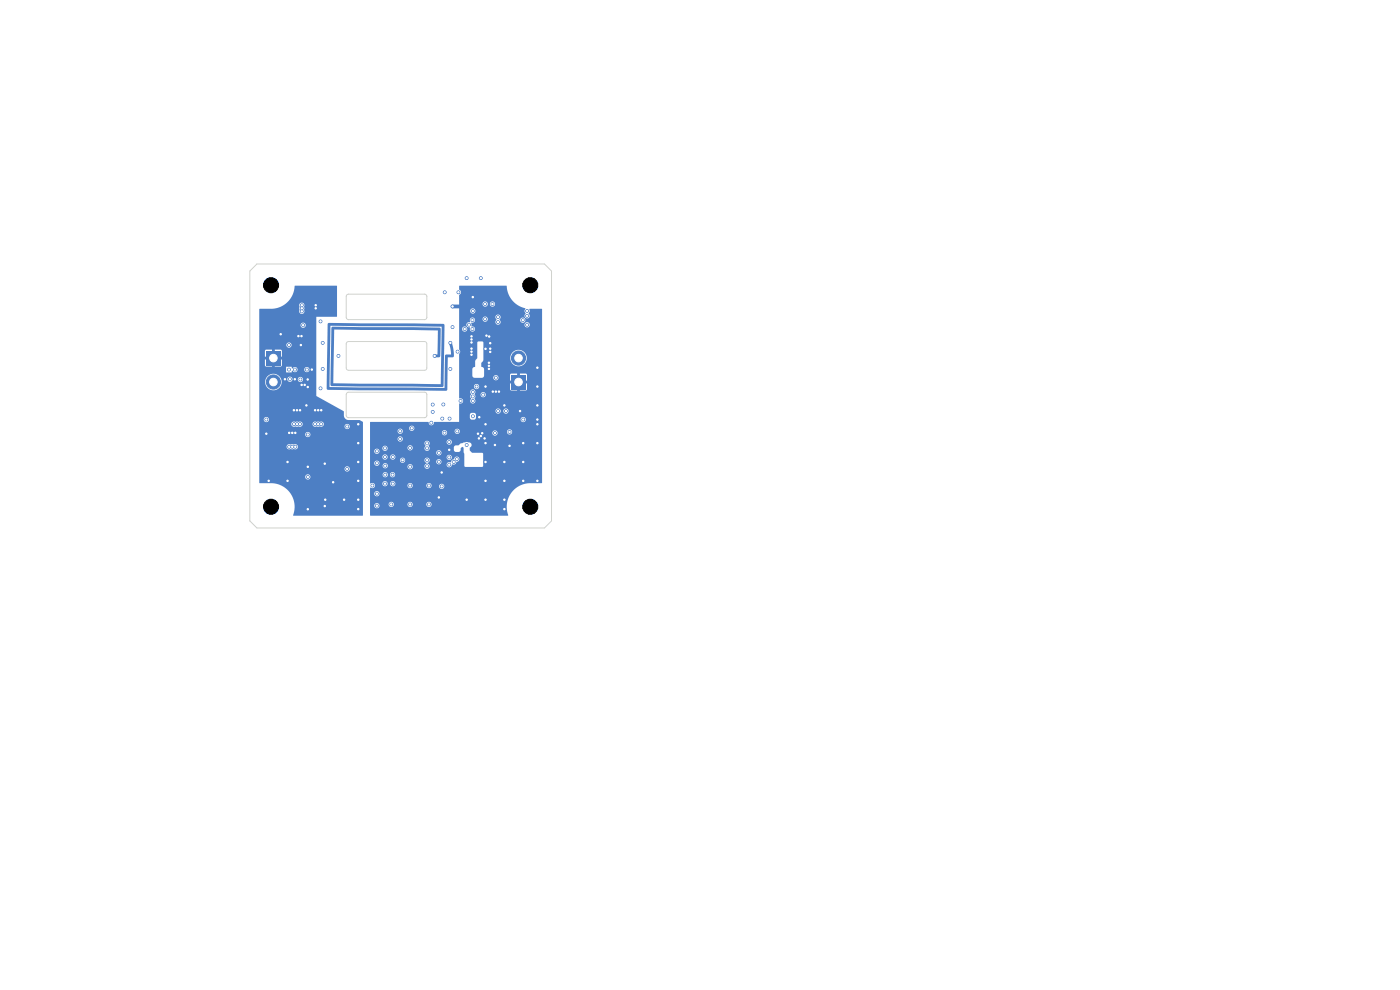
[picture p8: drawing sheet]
<svg xmlns="http://www.w3.org/2000/svg" width="297mm" height="210mm" viewBox="0 0 297 210" stroke-linecap="round" stroke-linejoin="round" font-family="sans-serif">
<g fill="#4d7fc4">
<path d="M69.6 68.6l24.4 .1 .3 .3-.2 12.8-.1 .3-23.7-.2-.2-.3v-2.9l.2-9.1 .2-.3 22.8 .2 .2 .3-.1 5.8-.2 .2h-1a.3 .3 0 0 1-.3-.3 .3 .3 0 0 1 .3-.3h.6l.1-5.1-22-.2-.2 11.4 22.8 .2 .2-12.2-23.6-.2-.2 13 24.4 .2 .1-6.9 .2-.2h1.1l-.4-2.4a.3 .3 0 0 1 .1-.3 .3 .3 0 0 1 .4 .1l.4 1.5 .1 1.4-.2 .3h-1.1l-.1 6.8-.2 .3-25.1-.2-.3-.3z"/>
<path d="M56.5 74.5h3v3h-3z"/>
</g>
<g fill="#4d7fc4" stroke="#4d7fc4" stroke-width=".21">
<circle cx="58" cy="81" r="1.5"/>
<circle cx="95.5" cy="78.3" r=".3"/>
<circle cx="95.5" cy="72.7" r=".3"/>
<circle cx="68.5" cy="72.7" r=".3"/>
<circle cx="71.8" cy="75.5" r=".3"/>
<circle cx="68.5" cy="78.3" r=".3"/>
<circle cx="92.2" cy="75.5" r=".3"/>
</g>
<path d="M108.5 79.5h3v3h-3z" fill="#4d7fc4"/>
<g fill="#4d7fc4" stroke="#4d7fc4" stroke-width=".21">
<circle cx="110" cy="76" r="1.5"/>
<circle cx="110.9" cy="67.9" r=".3"/>
<circle cx="87" cy="103" r=".3"/>
<circle cx="111.8" cy="68.9" r=".3"/>
<circle cx="87" cy="107" r=".3"/>
<circle cx="81.7" cy="98.8" r=".3"/>
<circle cx="81.7" cy="100.7" r=".3"/>
<circle cx="83" cy="107" r=".3"/>
<circle cx="93.1" cy="98" r=".3"/>
<circle cx="111.8" cy="66" r=".3"/>
<circle cx="100.2" cy="69.8" r=".3"/>
<circle cx="87.4" cy="90.8" r=".3"/>
<circle cx="102" cy="59" r=".3"/>
<circle cx="102.5" cy="83.7" r=".3"/>
<circle cx="94.3" cy="91.8" r=".3"/>
<circle cx="84.9" cy="91.5" r=".3"/>
<circle cx="80" cy="98.3" r=".3"/>
<circle cx="90.6" cy="97.6" r=".3"/>
<circle cx="94" cy="85.8" r=".3"/>
<circle cx="105.7" cy="67.3" r=".3"/>
<circle cx="79" cy="103" r=".3"/>
<circle cx="81.7" cy="95.1" r=".3"/>
<circle cx="102.9" cy="64.5" r=".3"/>
<circle cx="90.6" cy="94" r=".3"/>
<circle cx="91" cy="107" r=".3"/>
<circle cx="81.7" cy="97" r=".3"/>
<circle cx="102.9" cy="67.7" r=".3"/>
<circle cx="80" cy="107.3" r=".3"/>
<circle cx="91" cy="103" r=".3"/>
<circle cx="99.5" cy="68.9" r=".3"/>
<circle cx="100.3" cy="84.1" r=".3"/>
<circle cx="87" cy="95" r=".3"/>
<circle cx="96.2" cy="98" r=".3"/>
<circle cx="87" cy="99" r=".3"/>
<circle cx="81.7" cy="102.6" r=".3"/>
<circle cx="80" cy="95.7" r=".3"/>
<circle cx="68" cy="82.4" r=".3"/>
<circle cx="62.6" cy="78.4" r=".3"/>
<circle cx="83.3" cy="100.7" r=".3"/>
<circle cx="80" cy="104.7" r=".3"/>
<circle cx="61.3" cy="94.8" r=".3"/>
<circle cx="63" cy="90" r=".3"/>
<circle cx="65.3" cy="92.2" r=".3"/>
<circle cx="62.3" cy="90" r=".3"/>
<circle cx="64" cy="65.4" r=".3"/>
<circle cx="63.6" cy="90" r=".3"/>
<circle cx="65.3" cy="101.2" r=".3"/>
<circle cx="73.7" cy="99.5" r=".3"/>
<circle cx="64" cy="64.7" r=".3"/>
<circle cx="62.6" cy="94.8" r=".3"/>
<circle cx="56.5" cy="89" r=".3"/>
<circle cx="73.7" cy="90.5" r=".3"/>
<circle cx="66.9" cy="90" r=".3"/>
<circle cx="63.7" cy="80.5" r=".3"/>
<circle cx="67.5" cy="90" r=".3"/>
<circle cx="68.1" cy="90" r=".3"/>
<circle cx="64" cy="66" r=".3"/>
<circle cx="62" cy="94.8" r=".3"/>
<circle cx="67" cy="65.4" r=".3"/>
<circle cx="63.3" cy="71.3" r=".3"/>
<circle cx="65" cy="86" r=".3"/>
<circle cx="68.9" cy="107.4" r=".3"/>
<circle cx="65.3" cy="99" r=".3"/>
<circle cx="66.2" cy="78.4" r=".3"/>
<circle cx="63.6" cy="87" r=".3"/>
<circle cx="76" cy="106" r=".3"/>
<circle cx="64" cy="71.3" r=".3"/>
<circle cx="59.6" cy="70.9" r=".3"/>
<circle cx="60.4" cy="80.4" r=".3"/>
<circle cx="76" cy="94" r=".3"/>
<circle cx="68.9" cy="98.4" r=".3"/>
<circle cx="64" cy="81.7" r=".3"/>
<circle cx="65.3" cy="108" r=".3"/>
<circle cx="76" cy="108" r=".3"/>
<circle cx="76" cy="98" r=".3"/>
<circle cx="70.7" cy="102.3" r=".3"/>
<circle cx="67" cy="64.7" r=".3"/>
<circle cx="62.6" cy="91.8" r=".3"/>
<circle cx="73" cy="106" r=".3"/>
<circle cx="63" cy="87" r=".3"/>
<circle cx="61" cy="98" r=".3"/>
<circle cx="76" cy="90" r=".3"/>
<circle cx="69" cy="106" r=".3"/>
<circle cx="63.8" cy="73.2" r=".3"/>
<circle cx="65.3" cy="82.1" r=".3"/>
<circle cx="57" cy="102" r=".3"/>
<circle cx="61.3" cy="91.8" r=".3"/>
<circle cx="65.3" cy="80.5" r=".3"/>
<circle cx="66.9" cy="87" r=".3"/>
<circle cx="61.3" cy="78.4" r=".3"/>
<circle cx="61" cy="102" r=".3"/>
<circle cx="68.1" cy="87" r=".3"/>
<circle cx="76" cy="102" r=".3"/>
<circle cx="62" cy="91.8" r=".3"/>
<circle cx="56.5" cy="92" r=".3"/>
<circle cx="62.6" cy="80.4" r=".3"/>
<circle cx="62.3" cy="87" r=".3"/>
<circle cx="64.6" cy="81.7" r=".3"/>
<circle cx="67.5" cy="87" r=".3"/>
<circle cx="94.4" cy="62" r=".3"/>
<circle cx="96" cy="69.4" r=".3"/>
<circle cx="108.1" cy="91.6" r=".3"/>
<circle cx="105.2" cy="80.1" r=".3"/>
<circle cx="105.7" cy="87.2" r=".3"/>
<circle cx="100.3" cy="66" r=".3"/>
<circle cx="111" cy="89" r=".3"/>
<circle cx="105.2" cy="83.1" r=".3"/>
<circle cx="102" cy="92.5" r=".3"/>
<circle cx="93.7" cy="100.2" r=".3"/>
<circle cx="107" cy="98" r=".3"/>
<circle cx="107" cy="106" r=".3"/>
<circle cx="100" cy="72" r=".3"/>
<circle cx="103.7" cy="77.6" r=".3"/>
<circle cx="103" cy="98" r=".3"/>
<circle cx="93.1" cy="105.5" r=".3"/>
<circle cx="103.7" cy="78.3" r=".3"/>
<circle cx="100.3" cy="63" r=".3"/>
<circle cx="100" cy="75.3" r=".3"/>
<circle cx="102.8" cy="93" r=".3"/>
<circle cx="100" cy="72.7" r=".3"/>
<circle cx="100" cy="74" r=".3"/>
<circle cx="95.3" cy="95.4" r=".3"/>
<circle cx="114" cy="94" r=".3"/>
<circle cx="104" cy="74" r=".3"/>
<circle cx="101.4" cy="92" r=".3"/>
<circle cx="111" cy="94" r=".3"/>
<circle cx="103.7" cy="77" r=".3"/>
<circle cx="103.2" cy="71.2" r=".3"/>
<circle cx="102.3" cy="91.9" r=".3"/>
<circle cx="96" cy="65" r=".3"/>
<circle cx="105.8" cy="83.1" r=".3"/>
<circle cx="104" cy="72.8" r=".3"/>
<circle cx="114" cy="102" r=".3"/>
<circle cx="108.1" cy="94.6" r=".3"/>
<circle cx="103" cy="74" r=".3"/>
<circle cx="99" cy="106" r=".3"/>
<circle cx="107" cy="86" r=".3"/>
<circle cx="105" cy="94.4" r=".3"/>
<circle cx="114" cy="86" r=".3"/>
<circle cx="103.8" cy="71.4" r=".3"/>
<circle cx="101.7" cy="88.5" r=".3"/>
<circle cx="100" cy="71.4" r=".3"/>
<circle cx="107" cy="108" r=".3"/>
<circle cx="103" cy="94" r=".3"/>
<circle cx="111" cy="102" r=".3"/>
<circle cx="103" cy="90" r=".3"/>
<circle cx="114" cy="82" r=".3"/>
<circle cx="104.5" cy="83.1" r=".3"/>
<circle cx="103" cy="82" r=".3"/>
<circle cx="100" cy="74.6" r=".3"/>
<circle cx="111" cy="98" r=".3"/>
<circle cx="114" cy="78" r=".3"/>
<circle cx="104" cy="74.7" r=".3"/>
<circle cx="114" cy="90" r=".3"/>
<circle cx="103" cy="102" r=".3"/>
<circle cx="114" cy="89" r=".3"/>
<circle cx="110.3" cy="87.2" r=".3"/>
<circle cx="103" cy="106" r=".3"/>
<circle cx="107" cy="102" r=".3"/>
<circle cx="101.6" cy="93" r=".3"/>
<circle cx="84.9" cy="93.1" r=".3"/>
<circle cx="85.4" cy="97.6" r=".3"/>
<circle cx="91.8" cy="87.4" r=".3"/>
<circle cx="97.1" cy="74.6" r=".3"/>
<circle cx="64.3" cy="69" r=".3"/>
<circle cx="98.6" cy="69.8" r=".3"/>
<circle cx="105.7" cy="68.3" r=".3"/>
<circle cx="95.4" cy="88.8" r=".3"/>
<circle cx="95.3" cy="98.6" r=".3"/>
<circle cx="100.3" cy="83.1" r=".3"/>
<circle cx="93.8" cy="88.8" r=".3"/>
<circle cx="93.1" cy="96.1" r=".3"/>
<circle cx="93.7" cy="103.2" r=".3"/>
<circle cx="100.3" cy="85.1" r=".3"/>
<circle cx="97.3" cy="62" r=".3"/>
<circle cx="101.1" cy="82" r=".3"/>
<circle cx="97.7" cy="85.1" r=".3"/>
<circle cx="104.5" cy="64.5" r=".3"/>
<circle cx="99" cy="59" r=".3"/>
<circle cx="100.3" cy="88.3" r=".3"/>
<circle cx="99" cy="94.4" r=".3"/>
<circle cx="91.5" cy="89.7" r=".3"/>
<circle cx="91.8" cy="85.8" r=".3"/>
<circle cx="83.3" cy="97" r=".3"/>
<circle cx="83.3" cy="102.6" r=".3"/>
<circle cx="95.3" cy="97" r=".3"/>
<circle cx="95.3" cy="93.8" r=".3"/>
<circle cx="107.3" cy="87.2" r=".3"/>
<circle cx="105" cy="91.9" r=".3"/>
<circle cx="68" cy="68.2" r=".3"/>
<circle cx="61.3" cy="73.2" r=".3"/>
<circle cx="61.5" cy="80.4" r=".3"/>
<circle cx="65.1" cy="78.4" r=".3"/>
<circle cx="111.8" cy="67" r=".3"/>
<circle cx="90.6" cy="95.1" r=".3"/>
<circle cx="96.9" cy="97.4" r=".3"/>
<circle cx="100.2" cy="67.9" r=".3"/>
<circle cx="90.6" cy="98.9" r=".3"/>
<circle cx="97" cy="91.5" r=".3"/>
</g>
<path d="M96 65h2.4" fill="none" stroke="#4d7fc4" stroke-width=".8"/>
<g fill="#4d7fc4">
<path d="M97.4 60.6h10l.1 .1a5.3 5.3 0 0 0 4 4.8 .88 .88 0 0 0 0 1.1 .57 .57 0 0 0 0 .8 .57 .57 0 0 0 .8-.1 .57 .57 0 0 0-.2-.8l.3-.5-.1-.5 2.7 .1v36.8l-.1 .1h-3a5.1 5.1 0 0 0-4.1 6.9h-29.2l-.1-2.2h.9a.55 .55 0 0 0 .7 .6 .55 .55 0 0 0 .3-.9h2v.2a.56 .56 0 0 0 .7 .5 .56 .56 0 0 0 .5-.7h2.8v.2a.56 .56 0 0 0 .7 .5 .56 .56 0 0 0 .5-.7h2.8v.2a.55 .55 0 0 0 .9 .4 .55 .55 0 0 0 0-1 .55 .55 0 0 0-.9 .4h-2.8l-.1-.1a.56 .56 0 0 0-.6-.3 .56 .56 0 0 0-.5 .4h-2.8l-.1-.1a.56 .56 0 0 0-.6-.3 .56 .56 0 0 0-.5 .4h-2l-.2-.1a.56 .56 0 0 0-.8 .4h-.9v-2.5h.9v.1a.56 .56 0 0 0 .8 .4 .56 .56 0 0 0 0-.9 .56 .56 0 0 0-.8 .4h-.9v-1.2l.2-.1a.55 .55 0 0 0 .8-.1 .55 .55 0 0 0-.2-.8h1.8v.2a.56 .56 0 0 0 .6 .5 .56 .56 0 0 0 .5-.7h.6v.2a.55 .55 0 0 0 .4 .4 .55 .55 0 0 0 .6-.2h2.6v.2a.56 .56 0 0 0 .7 .5 .56 .56 0 0 0 .5-.7h2.8v.2a.55 .55 0 0 0 .6 .5 .55 .55 0 0 0 .5-.5h1.6v.1a.55 .55 0 0 0 .9 .4 .55 .55 0 0 0 0-.9 .55 .55 0 0 0-.9 .4h-1.5a.56 .56 0 0 0-.5-.6 .56 .56 0 0 0-.7 .4h-2.8l-.1-.1a.56 .56 0 0 0-.6-.4 .56 .56 0 0 0-.5 .5l-2.6-.1a.55 .55 0 0 0-.3-.7 .55 .55 0 0 0-.7 .4h-.6v-.1a.56 .56 0 0 0-.6-.3 .56 .56 0 0 0-.5 .4h-2.6v-1.9h2.7v.2a.56 .56 0 0 0 .6 .5 .56 .56 0 0 0 .5-.7h.4v.2a.56 .56 0 0 0 .9 .4 .56 .56 0 0 0 0-1 .56 .56 0 0 0-.9 .4h-.4l-.1-.1a.56 .56 0 0 0-.5-.3 .56 .56 0 0 0-.5 .4h-2.7v-2.4h.9l.1 .4 .4 .2 1.3-.1v.2a.55 .55 0 0 0 .5 .5 .55 .55 0 0 0 .6-.5h4.1v.2a.56 .56 0 0 0 .9 .4 .56 .56 0 0 0 0-1 .56 .56 0 0 0-.9 .4h-4.1a.56 .56 0 0 0-.5-.6 .56 .56 0 0 0-.6 .4h-.9a.56 .56 0 0 0-.1-.9 .56 .56 0 0 0-.8 .4h-.9v-.6h6.3v.1a.56 .56 0 0 0 .7 .5 .56 .56 0 0 0 .5-.6h4l.2 .4 .3 .3a.57 .57 0 0 0-.5 .7 .57 .57 0 0 0 .8 .4 .57 .57 0 0 0 .2-.8l3.7-.1a.57 .57 0 0 0 .6 .6 .57 .57 0 0 0 .6-.6h.1a.57 .57 0 0 0 .8-.5 .57 .57 0 0 0 .6-.6 .57 .57 0 0 0-.5-.6 .57 .57 0 0 0-.6 .6l-.4 .2-.2 .4a.87 .87 0 0 0-1 .5h-3.7l-.3-.2 .4-.4h1.4a.55 .55 0 0 0 .7 .6 .55 .55 0 0 0 .3-.9 .55 .55 0 0 0-.9 .2l-1.5 .1a.55 .55 0 0 0-.3-.8 .55 .55 0 0 0-.8 .5h-4l-.1-.2a.56 .56 0 0 0-.6-.3 .56 .56 0 0 0-.5 .5h-6.3v-.7h2.6v.1a.56 .56 0 0 0 .6 .5 .56 .56 0 0 0 .5-.6h.6v.1a.55 .55 0 0 0 .6 .5 .55 .55 0 0 0 .5-.5h10.8v.1a.56 .56 0 0 0 .9 .4 .56 .56 0 0 0 0-.9 .56 .56 0 0 0-.9 .4l-10.8-.1a.55 .55 0 0 0-.6-.5 .55 .55 0 0 0-.5 .5h-.6v-.2a.56 .56 0 0 0-.6-.3 .56 .56 0 0 0-.5 .5h-2.6v-1.2h.9v.1a.55 .55 0 0 0 .5 .5 .55 .55 0 0 0 .5-.3h12.1v.1a.56 .56 0 0 0 .9 .4 .56 .56 0 0 0 0-.9 .56 .56 0 0 0-.9 .4l-12-.1a.55 .55 0 0 0-.4-.7 .55 .55 0 0 0-.7 .5h-.9v-.7h2.6v.2a.55 .55 0 0 0 .7 .4 .55 .55 0 0 0 .4-.7h4.2v.2a.56 .56 0 0 0 .9 .4 .56 .56 0 0 0 0-1 .56 .56 0 0 0-.9 .4h-4.2a.56 .56 0 0 0-.6-.4 .56 .56 0 0 0-.5 .5h-2.6v-1h11.5l.3 .6a.58 .58 0 0 0 0 .9 .55 .55 0 0 0 .6 0 .55 .55 0 0 0 .2-.6h5.2l.1 .8 .9 .2 .4-.3v-.5l.4-.3 .2 .2 .2 1.3 .1 2.7h3.8v-2.9l-2.3-.1-.4-.5v-.5a.61 .61 0 0 0 .3-.8 .61 .61 0 0 0-.7-.4l-.4-.1-1.2 .4-.4 .4h-.8l-.2 .4h-5.2l-.1-.4a.55 .55 0 0 0 0-.8h3.7v.1a.55 .55 0 0 0 .9 .4 .55 .55 0 0 0 0-.9 .55 .55 0 0 0-.9 .4h-3.7l-.2-.2a.56 .56 0 0 0-.8 .5h-11.5v-.9h5.8v.1a.56 .56 0 0 0 .9 .4 .56 .56 0 0 0 0-.9 .56 .56 0 0 0-.9 .4h-5.8v-1.7h5.8v.1a.55 .55 0 0 0 .5 .5 .55 .55 0 0 0 .6-.3h8.3v.2a.55 .55 0 0 0 .8 .4 .55 .55 0 0 0 .2-.9h1.7v.2a.55 .55 0 0 0 .5 .4 .55 .55 0 0 0 .6-.2h6.9v.1a.55 .55 0 0 0 .8 .5 .55 .55 0 0 0 .3-.8h2v.1a.55 .55 0 0 0 .9 .4 .55 .55 0 0 0 0-.9 .55 .55 0 0 0-.9 .4l-2.1-.1a.55 .55 0 0 0-.5-.2 .55 .55 0 0 0-.5 .5l-6.9-.1a.55 .55 0 0 0-.3-.7 .55 .55 0 0 0-.8 .4h-1.7l-.5-.2-.2 .2-.3 .3h-8.3a.55 .55 0 0 0-.3-.8 .55 .55 0 0 0-.8 .5h-5.8v-.6h8.3v.1a.55 .55 0 0 0 .8 .4 .55 .55 0 0 0 0-.9 .55 .55 0 0 0-.8 .4h-8.3v-1.2l.1-.1h12.3a.59 .59 0 0 0 .6 .7 .59 .59 0 0 0 .6-.7h5.3v-1.5h2.3v.8l.4 .2 10.3-.1v.2a.56 .56 0 0 0 .9 .4 .56 .56 0 0 0 0-1 .56 .56 0 0 0-.9 .4h-9.6l.2-.2v-.8l-.4-.3h-.7l-.2 .4h-2.3v-.9h7.7v.2a.56 .56 0 0 0 .6 .5 .56 .56 0 0 0 .5-.7h.6v.2a.56 .56 0 0 0 .8 .4 .56 .56 0 0 0 0-1 .56 .56 0 0 0-.8 .4h-.6v-.1a.56 .56 0 0 0-.6-.3 .56 .56 0 0 0-.5 .4h-7.7l.1-1.5a.57 .57 0 0 0 .8-.6 .57 .57 0 0 0-.9-.5v-1.4h2.3l.2 .5a.88 .88 0 0 0 0 1.1 .56 .56 0 0 0 .1 .8 .56 .56 0 0 0 .8-.2 .56 .56 0 0 0-.1-.7l.2-.4-.2-.5h1.2a.55 .55 0 0 0 .8 .6 .55 .55 0 0 0 .2-.9 .55 .55 0 0 0-.9 .1l-1.3 .2a.57 .57 0 0 0-.1-1 .57 .57 0 0 0-.9 .4h-2.3v-1.2h3.1v.2a.56 .56 0 0 0 .9 .4 .56 .56 0 0 0 0-1 .56 .56 0 0 0-.9 .4h-3.1v-3.6h2.8v1.4l.3 .4h4.1a.55 .55 0 0 0 .7 .6 .55 .55 0 0 0 .3-.9 .55 .55 0 0 0-.9 .2l-2.2 .1 .2-.6h5.5v1.2h.9l.1 .2v.4h-1v1.3l.1 .2h1.4v-.9l.1-.1 .5 .1v.9h1.3l.2-.2v-1.3h-.9l-.1-.1v-.4l1-.1v-1.2l-.1-.2-1.4-.1v1l-.1 .1-.5-.1v-1h-1.3l-.2 .3h-5.5v-1.3l-.6-.4v-.8a1.13 1.13 0 0 0 .4-1.2h5.7v.3a1.75 1.75 0 0 0 2.7 1.4 1.75 1.75 0 0 0 0-3 1.75 1.75 0 0 0-2.7 1.3h-5.7v-3.2l-.2-.2h-.9l-.2 .3v3.2l-.4 .7v1.2l-.5 .2-.1 .3h-2.8v-3.2a.67 .67 0 0 0 0-1v-4.4h.6a.55 .55 0 0 0 .7 .6 .55 .55 0 0 0 .3-.9 .55 .55 0 0 0-.9 .2l-.7 .1v-.9h1.5a.56 .56 0 0 0 .7 .6l.1 .2a.57 .57 0 0 0 .5 .7 .57 .57 0 0 0 .6-.6 .57 .57 0 0 0-.8-.5l.1-.8a.55 .55 0 0 0 .6-.1 .55 .55 0 0 0 0-.7h1.7v.2a.56 .56 0 0 0 .8 .4 .56 .56 0 0 0 0-1h1.9l.2 .7a.55 .55 0 0 0-.1 .7 .55 .55 0 0 0 .7 .2h5.4v.2a.56 .56 0 0 0 .8 .4 .56 .56 0 0 0 0-1 .56 .56 0 0 0-.8 .4h-5.4l.3-.4-.2-.6h4.4a.54 .54 0 0 0 .6 .7 .54 .54 0 0 0 .3-.9 .54 .54 0 0 0-.9 .2h-4.4v-.1a.56 .56 0 0 0-.1-.9 .56 .56 0 0 0-.8 .4h-1.9a.56 .56 0 0 0-.8 .4h-1.7a.61 .61 0 0 0-.9-.1 .61 .61 0 0 0-.1 .8l-.5 .1-.3 .4h-1.5v-2.9h2.3v.1a.55 .55 0 0 0 .9 .4 .55 .55 0 0 0 0-.9 .55 .55 0 0 0-.9 .4h-2.3v-1.5h5v.2a.56 .56 0 0 0 .6 .5 .56 .56 0 0 0 .5-.7h.4v.2a.55 .55 0 0 0 .9 .4 .55 .55 0 0 0 0-1 .55 .55 0 0 0-.9 .4h-.4l-.1-.1a.56 .56 0 0 0-.5-.3 .56 .56 0 0 0-.5 .4h-5v-1.8a.68 .68 0 0 0 .4-.6 .68 .68 0 0 0-.4-.6z"/>
<path d="M55 65.5h2.3a5 5 0 0 0 3-.8h3.2l.1 1a.57 .57 0 0 0 .5 .9 .57 .57 0 0 0 .4-.9v-.5a.63 .63 0 0 0 0-.8 .63 .63 0 0 0-.8-.1l-.2 .4h-3.2a5.8 5.8 0 0 0 2.3-4.1l8.9 .1v6.5h-4.4v16.8l5.8 3.2 .1 1.2 .5 .6 2.8 .1 .7 .4v19.8h-14.8a5 5 0 0 0-4.9-6.8h-2.3v-1.4h9.7a.56 .56 0 0 0 .8 .6 .56 .56 0 0 0 .2-.9 .56 .56 0 0 0-.9 .2l-.1 .1h-9.7v-1.7h18.1a.56 .56 0 0 0 .7 .6 .56 .56 0 0 0 .3-.9 .56 .56 0 0 0-1 .2v.1h-18.1v-4.7h5.8a.69 .69 0 0 0 1 .6h.5a.59 .59 0 0 0 .9-.5 .59 .59 0 0 0-.9-.5h-1.2l-.3 .4h-5.8v-2.6h9.7a.56 .56 0 0 0 .8 .6 .56 .56 0 0 0 .2-.9 .56 .56 0 0 0-.9 .2l-.1 .1h-9.7v-2.2h6.8a.66 .66 0 0 0 1 .6h.6a.55 .55 0 0 0 .6-.1 .55 .55 0 0 0 .2-.5h2.1v.1a.71 .71 0 0 0 1 .5l5.8-.1v.1a.56 .56 0 0 0 .8 .4 .56 .56 0 0 0 0-.9 .56 .56 0 0 0-.8 .4h-4.6l.1-.1a.64 .64 0 0 0-.1-.7 .64 .64 0 0 0-.8-.1h-.6a.56 .56 0 0 0-.8 .4h-2.1v-.1a.85 .85 0 0 0-1-.3l-.7-.1a.55 .55 0 0 0-.7 .5h-6.8v-1h.9v.2a.56 .56 0 0 0 .9 .4 .56 .56 0 0 0 0-1 .56 .56 0 0 0-.9 .4h-.9v-8h1.2v.3a1.75 1.75 0 0 0 2.2 1.5 1.75 1.75 0 0 0 1.2-2.3h1.3v.1a.55 .55 0 0 0 .6 .5 .55 .55 0 0 0 .6-.6h1.1v.2a.56 .56 0 0 0 .8 .4 .56 .56 0 0 0 0-1 .56 .56 0 0 0-.8 .4h-1.1a.56 .56 0 0 0-.6-.5 .56 .56 0 0 0-.6 .5h-1.3v-.1a1.75 1.75 0 0 0-1.9-1 1.75 1.75 0 0 0-1.5 1.6h-1.2v-1.9h6.9v-.4l.2 .1a.55 .55 0 0 0 .6 .2 .55 .55 0 0 0 .4-.6h1.4v.2a.56 .56 0 0 0 .9 .4 .56 .56 0 0 0 0-1 .56 .56 0 0 0-.9 .4h-1.4v-.1a.62 .62 0 0 0-.6-.4 .62 .62 0 0 0-.5 .4l-.1-.4h-1.2v1.2h-5.7v-4.6h1.2v1.3h1.1v.6h-1.1v1.2l.1 .2 1.4 .1v-1.1h.6v1.1h1.3l.2-.3v-1.2h-1.1v-.6h1.1v-1.3l-.1-.2h-1.4v1h-.6v-1h-1.2l-.3 .2h-1.2v-1.3h5.7v.2a.56 .56 0 0 0 .9 .4 .56 .56 0 0 0 0-1 .56 .56 0 0 0-.9 .4h-5.7v-4.2h8.8v.2a.56 .56 0 0 0 .8 .4 .56 .56 0 0 0 0-1 .56 .56 0 0 0-.8 .4h-8.8z"/>
</g>
<path d="M54.5 56h61l1.5 1.5v53l-1.5 1.5h-61l-1.5-1.5v-53zM73.6 62.5l.4-.1h16.2l.3 .5v4.5l-.4 .4h-16.3l-.4-.5v-4.4zM73.6 72.6l.4-.2 16.2 .1 .3 .4v5.3l-.4 .4-16.3-.1-.4-.4v-5.1zM73.6 83.3l.4-.1h16.2l.3 .5v4.5l-.4 .4h-16.3l-.4-.5v-4.4z" fill="none" stroke="#d0d2cd" stroke-width=".21"/>
<g fill="#fff" stroke="#fff" stroke-width=".21">
<circle cx="110.9" cy="67.9" r=".15"/>
<circle cx="87" cy="103" r=".15"/>
<circle cx="111.8" cy="68.9" r=".15"/>
<circle cx="87" cy="107" r=".15"/>
<circle cx="81.7" cy="98.8" r=".15"/>
<circle cx="81.7" cy="100.7" r=".15"/>
<circle cx="83" cy="107" r=".15"/>
<circle cx="93.1" cy="97.9" r=".15"/>
<circle cx="111.8" cy="65.9" r=".15"/>
<circle cx="100.2" cy="69.8" r=".15"/>
<circle cx="87.3" cy="90.9" r=".15"/>
<circle cx="102" cy="59" r=".15"/>
<circle cx="102.5" cy="83.7" r=".15"/>
<circle cx="94.3" cy="91.8" r=".15"/>
<circle cx="84.9" cy="91.5" r=".15"/>
<circle cx="79.9" cy="98.3" r=".15"/>
<circle cx="90.6" cy="97.6" r=".15"/>
<circle cx="94" cy="85.8" r=".15"/>
<circle cx="105.6" cy="67.3" r=".15"/>
<circle cx="79" cy="103" r=".15"/>
<circle cx="81.7" cy="95.1" r=".15"/>
<circle cx="102.9" cy="64.5" r=".15"/>
<circle cx="90.6" cy="94" r=".15"/>
<circle cx="91" cy="107" r=".15"/>
<circle cx="81.7" cy="96.9" r=".15"/>
<circle cx="102.9" cy="67.7" r=".15"/>
<circle cx="79.9" cy="107.3" r=".15"/>
<circle cx="91" cy="103" r=".15"/>
<circle cx="99.5" cy="68.9" r=".15"/>
<circle cx="100.3" cy="84.1" r=".15"/>
<circle cx="87" cy="95" r=".15"/>
<circle cx="96.2" cy="98" r=".15"/>
<circle cx="87" cy="99" r=".15"/>
<circle cx="81.7" cy="102.6" r=".15"/>
<circle cx="79.9" cy="95.7" r=".15"/>
<circle cx="68" cy="82.4" r=".15"/>
<circle cx="62.6" cy="78.4" r=".15"/>
<circle cx="83.3" cy="100.7" r=".15"/>
<circle cx="79.9" cy="104.7" r=".15"/>
<circle cx="61.4" cy="94.8" r=".15"/>
<circle cx="63" cy="90" r=".15"/>
<circle cx="65.3" cy="92.2" r=".15"/>
<circle cx="62.3" cy="90" r=".15"/>
<circle cx="64" cy="65.4" r=".15"/>
<circle cx="63.6" cy="90" r=".15"/>
<circle cx="65.3" cy="101.2" r=".15"/>
<circle cx="73.6" cy="99.5" r=".15"/>
<circle cx="64" cy="64.8" r=".15"/>
<circle cx="62.6" cy="94.8" r=".15"/>
<circle cx="56.5" cy="89" r=".15"/>
<circle cx="73.6" cy="90.5" r=".15"/>
<circle cx="66.8" cy="90" r=".15"/>
<circle cx="63.7" cy="80.5" r=".15"/>
<circle cx="67.5" cy="90" r=".15"/>
<circle cx="68.2" cy="90" r=".15"/>
<circle cx="64" cy="66.1" r=".15"/>
<circle cx="62" cy="94.8" r=".15"/>
<circle cx="67" cy="65.4" r=".15"/>
<circle cx="63.3" cy="71.3" r=".15"/>
<circle cx="65" cy="86" r=".15"/>
<circle cx="68.9" cy="107.4" r=".15"/>
<circle cx="65.3" cy="99" r=".15"/>
<circle cx="66.2" cy="78.4" r=".15"/>
<circle cx="63.6" cy="87" r=".15"/>
<circle cx="76" cy="106" r=".15"/>
<circle cx="64" cy="71.3" r=".15"/>
<circle cx="59.5" cy="70.9" r=".15"/>
<circle cx="60.5" cy="80.5" r=".15"/>
<circle cx="76" cy="94" r=".15"/>
<circle cx="68.9" cy="98.4" r=".15"/>
<circle cx="64" cy="81.6" r=".15"/>
<circle cx="65.3" cy="108" r=".15"/>
<circle cx="76" cy="108" r=".15"/>
<circle cx="76" cy="98" r=".15"/>
<circle cx="70.7" cy="102.3" r=".15"/>
<circle cx="67" cy="64.8" r=".15"/>
<circle cx="62.6" cy="91.8" r=".15"/>
<circle cx="73" cy="106" r=".15"/>
<circle cx="63" cy="87" r=".15"/>
<circle cx="61" cy="98" r=".15"/>
<circle cx="76" cy="90" r=".15"/>
<circle cx="69" cy="106" r=".15"/>
<circle cx="63.8" cy="73.2" r=".15"/>
<circle cx="65.3" cy="82.1" r=".15"/>
<circle cx="57" cy="102" r=".15"/>
<circle cx="61.4" cy="91.8" r=".15"/>
<circle cx="65.3" cy="80.5" r=".15"/>
<circle cx="66.8" cy="87" r=".15"/>
<circle cx="61.3" cy="78.4" r=".15"/>
<circle cx="61" cy="102" r=".15"/>
<circle cx="68.2" cy="87" r=".15"/>
<circle cx="76" cy="102" r=".15"/>
<circle cx="62" cy="91.8" r=".15"/>
<circle cx="56.5" cy="92" r=".15"/>
<circle cx="62.5" cy="80.5" r=".15"/>
<circle cx="62.3" cy="87" r=".15"/>
<circle cx="64.6" cy="81.6" r=".15"/>
<circle cx="67.5" cy="87" r=".15"/>
<circle cx="94.3" cy="62" r=".15"/>
<circle cx="96" cy="69.4" r=".15"/>
<circle cx="108.1" cy="91.6" r=".15"/>
<circle cx="105.2" cy="80.1" r=".15"/>
<circle cx="105.7" cy="87.2" r=".15"/>
<circle cx="100.3" cy="66" r=".15"/>
<circle cx="111" cy="89" r=".15"/>
<circle cx="105.2" cy="83.1" r=".15"/>
<circle cx="102" cy="92.5" r=".15"/>
<circle cx="93.7" cy="100.2" r=".15"/>
<circle cx="107" cy="98" r=".15"/>
<circle cx="107" cy="106" r=".15"/>
<circle cx="100" cy="72" r=".15"/>
<circle cx="103.7" cy="77.6" r=".15"/>
<circle cx="103" cy="98" r=".15"/>
<circle cx="93.1" cy="105.5" r=".15"/>
<circle cx="103.7" cy="78.2" r=".15"/>
<circle cx="100.3" cy="63" r=".15"/>
<circle cx="100" cy="75.2" r=".15"/>
<circle cx="102.8" cy="93" r=".15"/>
<circle cx="100" cy="72.6" r=".15"/>
<circle cx="100" cy="73.9" r=".15"/>
<circle cx="95.3" cy="95.4" r=".15"/>
<circle cx="114" cy="94" r=".15"/>
<circle cx="104" cy="74" r=".15"/>
<circle cx="101.4" cy="92" r=".15"/>
<circle cx="111" cy="94" r=".15"/>
<circle cx="103.7" cy="76.9" r=".15"/>
<circle cx="103.2" cy="71.2" r=".15"/>
<circle cx="102.3" cy="91.9" r=".15"/>
<circle cx="96" cy="65" r=".15"/>
<circle cx="105.9" cy="83.1" r=".15"/>
<circle cx="104" cy="72.8" r=".15"/>
<circle cx="114" cy="102" r=".15"/>
<circle cx="108.1" cy="94.6" r=".15"/>
<circle cx="103" cy="74" r=".15"/>
<circle cx="99" cy="106" r=".15"/>
<circle cx="107" cy="86" r=".15"/>
<circle cx="105" cy="94.4" r=".15"/>
<circle cx="114" cy="86" r=".15"/>
<circle cx="103.8" cy="71.4" r=".15"/>
<circle cx="101.7" cy="88.5" r=".15"/>
<circle cx="100" cy="71.3" r=".15"/>
<circle cx="107" cy="108" r=".15"/>
<circle cx="103" cy="94" r=".15"/>
<circle cx="111" cy="102" r=".15"/>
<circle cx="103" cy="90" r=".15"/>
<circle cx="114" cy="82" r=".15"/>
<circle cx="104.6" cy="83.1" r=".15"/>
<circle cx="103" cy="82" r=".15"/>
<circle cx="100" cy="74.6" r=".15"/>
<circle cx="111" cy="98" r=".15"/>
<circle cx="114" cy="78" r=".15"/>
<circle cx="104" cy="74.6" r=".15"/>
<circle cx="114" cy="90" r=".15"/>
<circle cx="103" cy="102" r=".15"/>
<circle cx="114" cy="89" r=".15"/>
<circle cx="110.3" cy="87.2" r=".15"/>
<circle cx="103" cy="106" r=".15"/>
<circle cx="107" cy="102" r=".15"/>
<circle cx="101.6" cy="93" r=".15"/>
<circle cx="84.9" cy="93.1" r=".15"/>
<circle cx="85.4" cy="97.6" r=".15"/>
<circle cx="91.8" cy="87.4" r=".15"/>
<circle cx="97.1" cy="74.6" r=".15"/>
<circle cx="64.3" cy="69" r=".15"/>
<circle cx="98.6" cy="69.8" r=".15"/>
<circle cx="105.6" cy="68.3" r=".15"/>
<circle cx="95.4" cy="88.8" r=".15"/>
<circle cx="95.3" cy="98.6" r=".15"/>
<circle cx="100.3" cy="83.2" r=".15"/>
<circle cx="93.8" cy="88.8" r=".15"/>
<circle cx="93.1" cy="96" r=".15"/>
<circle cx="93.7" cy="103.2" r=".15"/>
<circle cx="100.3" cy="85.1" r=".15"/>
<circle cx="97.2" cy="62" r=".15"/>
<circle cx="101.1" cy="82" r=".15"/>
<circle cx="97.7" cy="85.1" r=".15"/>
<circle cx="104.5" cy="64.5" r=".15"/>
<circle cx="99" cy="59" r=".15"/>
<circle cx="100.3" cy="88.3" r=".15"/>
<circle cx="99" cy="94.4" r=".15"/>
<circle cx="91.5" cy="89.7" r=".15"/>
<circle cx="91.8" cy="85.8" r=".15"/>
<circle cx="83.3" cy="96.9" r=".15"/>
<circle cx="83.3" cy="102.6" r=".15"/>
<circle cx="95.3" cy="97" r=".15"/>
<circle cx="95.3" cy="93.8" r=".15"/>
<circle cx="107.3" cy="87.2" r=".15"/>
<circle cx="105" cy="91.9" r=".15"/>
<circle cx="68" cy="68.2" r=".15"/>
<circle cx="61.3" cy="73.2" r=".15"/>
<circle cx="61.5" cy="80.5" r=".15"/>
<circle cx="65.1" cy="78.4" r=".15"/>
<circle cx="111.8" cy="67" r=".15"/>
<circle cx="90.6" cy="95.1" r=".15"/>
<circle cx="96.9" cy="97.4" r=".15"/>
<circle cx="100.2" cy="67.9" r=".15"/>
<circle cx="90.6" cy="98.9" r=".15"/>
<circle cx="97" cy="91.5" r=".15"/>
<circle cx="58" cy="76" r=".8"/>
<circle cx="58" cy="81" r=".8"/>
<circle cx="95.5" cy="78.3" r=".15"/>
<circle cx="95.5" cy="72.7" r=".15"/>
<circle cx="68.5" cy="72.7" r=".15"/>
<circle cx="71.8" cy="75.5" r=".15"/>
<circle cx="68.5" cy="78.3" r=".15"/>
<circle cx="92.2" cy="75.5" r=".15"/>
<circle cx="110" cy="81" r=".8"/>
<circle cx="110" cy="76" r=".8"/>
</g>
<g fill="#000" stroke="#000" stroke-width=".21">
<circle cx="57.5" cy="60.5" r="1.6"/>
<circle cx="112.5" cy="60.5" r="1.6"/>
<circle cx="57.5" cy="107.5" r="1.6"/>
<circle cx="112.5" cy="107.5" r="1.6"/>
</g>
</svg>
